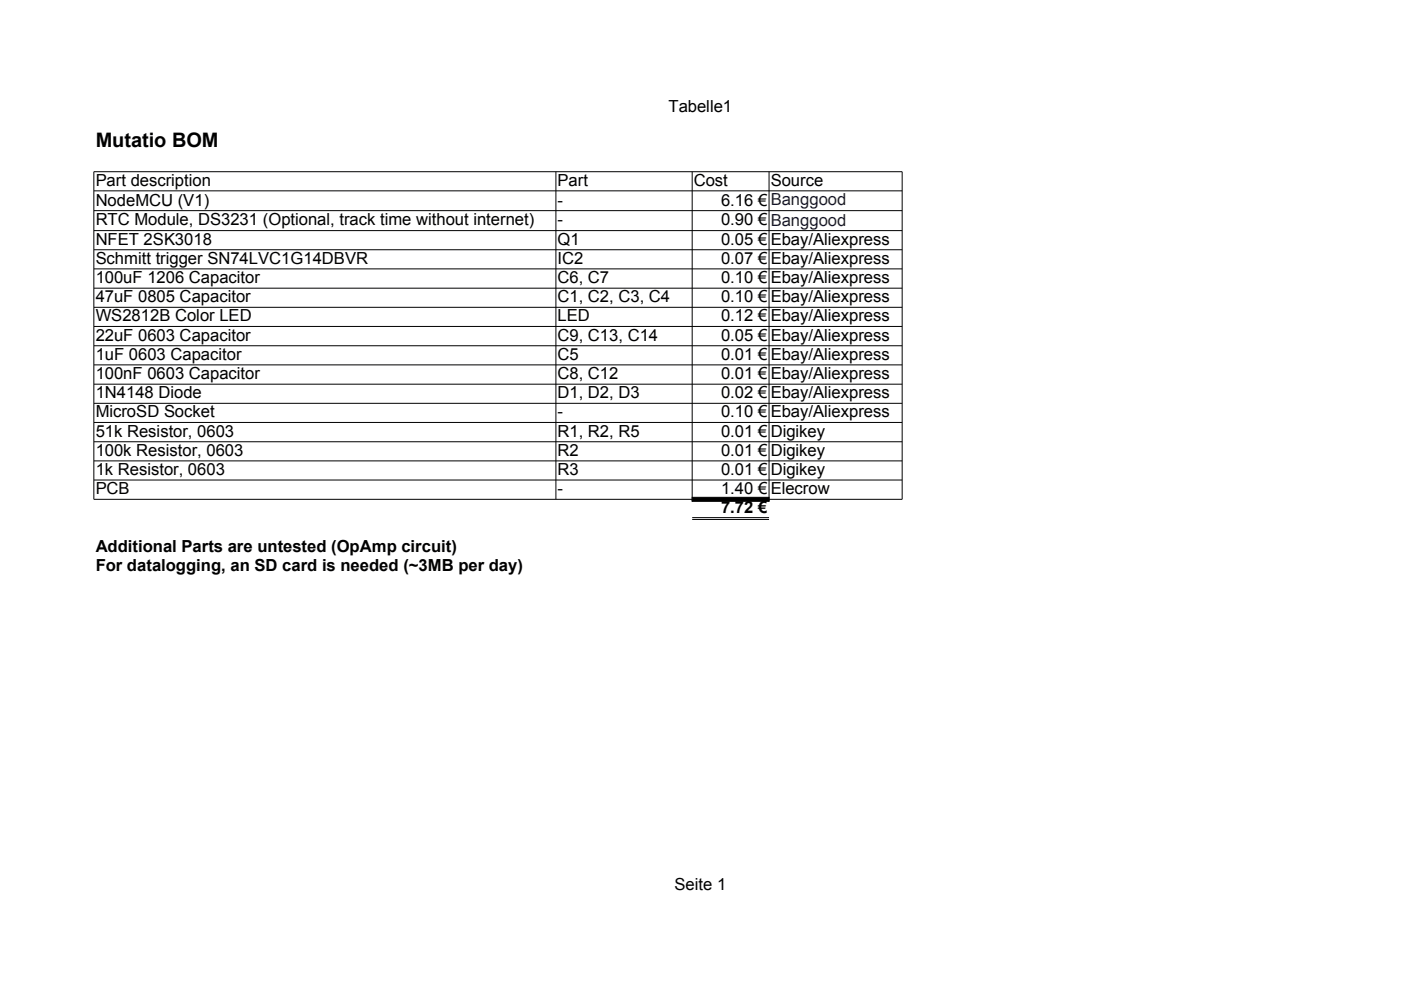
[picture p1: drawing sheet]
<svg xmlns="http://www.w3.org/2000/svg" width="297mm" height="210mm" viewBox="0 0 297 210" stroke-linecap="round" stroke-linejoin="round" font-family="sans-serif">
<defs><g id="words">
<text font-size="4.2" x="20.3" y="31.1">Mutatio BOM</text>
<g font-size="3.5">
<text x="141.7" y="23.7">Tabelle1</text>
<text x="20.3" y="39.4">Part description</text>
<text x="118.2" y="39.4">Part</text>
<text x="147.1" y="39.4">Cost</text>
<text x="163.4" y="39.4">Source</text>
<text x="20.3" y="43.6">NodeMCU (V1)</text>
<text x="20.3" y="47.8">RTC Module, DS3231 (Optional, track time without internet)</text>
<text x="118.2" y="43.6">-</text>
<text x="118.2" y="47.8">-</text>
<text x="152.9" y="43.6">6.16 €</text>
<text x="152.9" y="47.8">0.90 €</text>
<text x="20.3" y="51.9">NFET 2SK3018</text>
<text x="118.2" y="51.9">Q1</text>
<text x="152.9" y="51.9">0.05 €</text>
<text x="163.4" y="51.9">Ebay/Aliexpress</text>
<text x="20.3" y="56">Schmitt trigger SN74LVC1G14DBVR</text>
<text x="118.2" y="56">IC2</text>
<text x="152.9" y="56">0.07 €</text>
<text x="163.4" y="56">Ebay/Aliexpress</text>
<text x="20.3" y="60">100uF 1206 Capacitor</text>
<text x="20.3" y="64.1">47uF 0805 Capacitor</text>
<text x="118.2" y="60">C6, C7</text>
<text x="118.2" y="64.1">C1, C2, C3, C4</text>
<text x="152.9" y="60">0.10 €</text>
<text x="152.9" y="64.1">0.10 €</text>
<text x="163.4" y="60">Ebay/Aliexpress</text>
<text x="163.4" y="64.1">Ebay/Aliexpress</text>
<text x="20.3" y="68.2">WS2812B Color LED</text>
<text x="118.2" y="68.2">LED</text>
<text x="152.9" y="68.2">0.12 €</text>
<text x="163.4" y="68.2">Ebay/Aliexpress</text>
<text x="20.3" y="72.2">22uF 0603 Capacitor</text>
<text x="20.3" y="76.3">1uF 0603 Capacitor</text>
<text x="118.2" y="72.2">C9, C13, C14</text>
<text x="118.2" y="76.3">C5</text>
<text x="152.9" y="72.2">0.05 €</text>
<text x="152.9" y="76.3">0.01 €</text>
<text x="163.4" y="72.2">Ebay/Aliexpress</text>
<text x="163.4" y="76.3">Ebay/Aliexpress</text>
<text x="20.3" y="80.4">100nF 0603 Capacitor</text>
<text x="118.2" y="80.4">C8, C12</text>
<text x="152.9" y="80.4">0.01 €</text>
<text x="163.4" y="80.4">Ebay/Aliexpress</text>
<text x="20.3" y="84.4">1N4148 Diode</text>
<text x="20.3" y="88.5">MicroSD Socket</text>
<text x="118.2" y="84.4">D1, D2, D3</text>
<text x="118.2" y="88.5">-</text>
<text x="152.9" y="84.4">0.02 €</text>
<text x="152.9" y="88.5">0.10 €</text>
<text x="163.4" y="84.4">Ebay/Aliexpress</text>
<text x="163.4" y="88.5">Ebay/Aliexpress</text>
<text x="20.3" y="92.6">51k Resistor, 0603</text>
<text x="118.2" y="92.6">R1, R2, R5</text>
<text x="152.9" y="92.6">0.01 €</text>
<text x="163.4" y="92.6">Digikey</text>
<text x="20.3" y="96.6">100k Resistor, 0603</text>
<text x="20.3" y="100.7">1k Resistor, 0603</text>
<text x="118.2" y="96.6">R2</text>
<text x="118.2" y="100.7">R3</text>
<text x="152.9" y="96.6">0.01 €</text>
<text x="152.9" y="100.7">0.01 €</text>
<text x="163.4" y="96.6">Digikey</text>
<text x="163.4" y="100.7">Digikey</text>
<text x="20.3" y="104.8">PCB</text>
<text x="118.2" y="104.8">-</text>
<text x="152.9" y="104.8">1.40 €</text>
<text x="163.4" y="104.8">Elecrow</text>
<text x="152.9" y="108.9">7.72 €</text>
<text x="20.3" y="117">Additional Parts are untested (OpAmp circuit)</text>
<text x="20.3" y="121.1">For datalogging, an SD card is needed (~3MB per day)</text>
<text x="143" y="188.7">Seite 1</text>
</g>
<g font-size="3.5" fill="#000080">
<text x="163.4" y="43.6">Banggood</text>
<text x="163.4" y="47.8">Banggood</text>
</g>
</g></defs>
<g fill="none" stroke="#000" stroke-width=".21">
<path d="M117.9 36.4v69.4M146.8 36.4v69.9M163.1 36.4v69.9M19.9 40.5h171.4M19.9 44.7h171.4M19.9 48.9h171.4M19.9 53h171.4M19.9 57h171.4M19.9 61.1h171.4M19.9 65.2h171.4M19.9 69.2h171.4M19.9 73.3h171.4"/>
<path d="M19.9 77.4h171.4M19.9 81.5h171.4M19.9 85.5h171.4M19.9 89.6h171.4M19.9 93.7h171.4M19.9 97.7h171.4M19.9 101.8h171.4M146.7 105.9h-126.8v-69.5h171.4v69.5h-28.2M146.8 109.7h16.3M146.8 110.1h16.3"/>
</g>
<path d="M146.8 105.4h16.3v.9h-16.3z" fill-rule="evenodd" fill="#000" stroke="#000" stroke-width=".21"/>
<use href="#words"/>
</svg>
